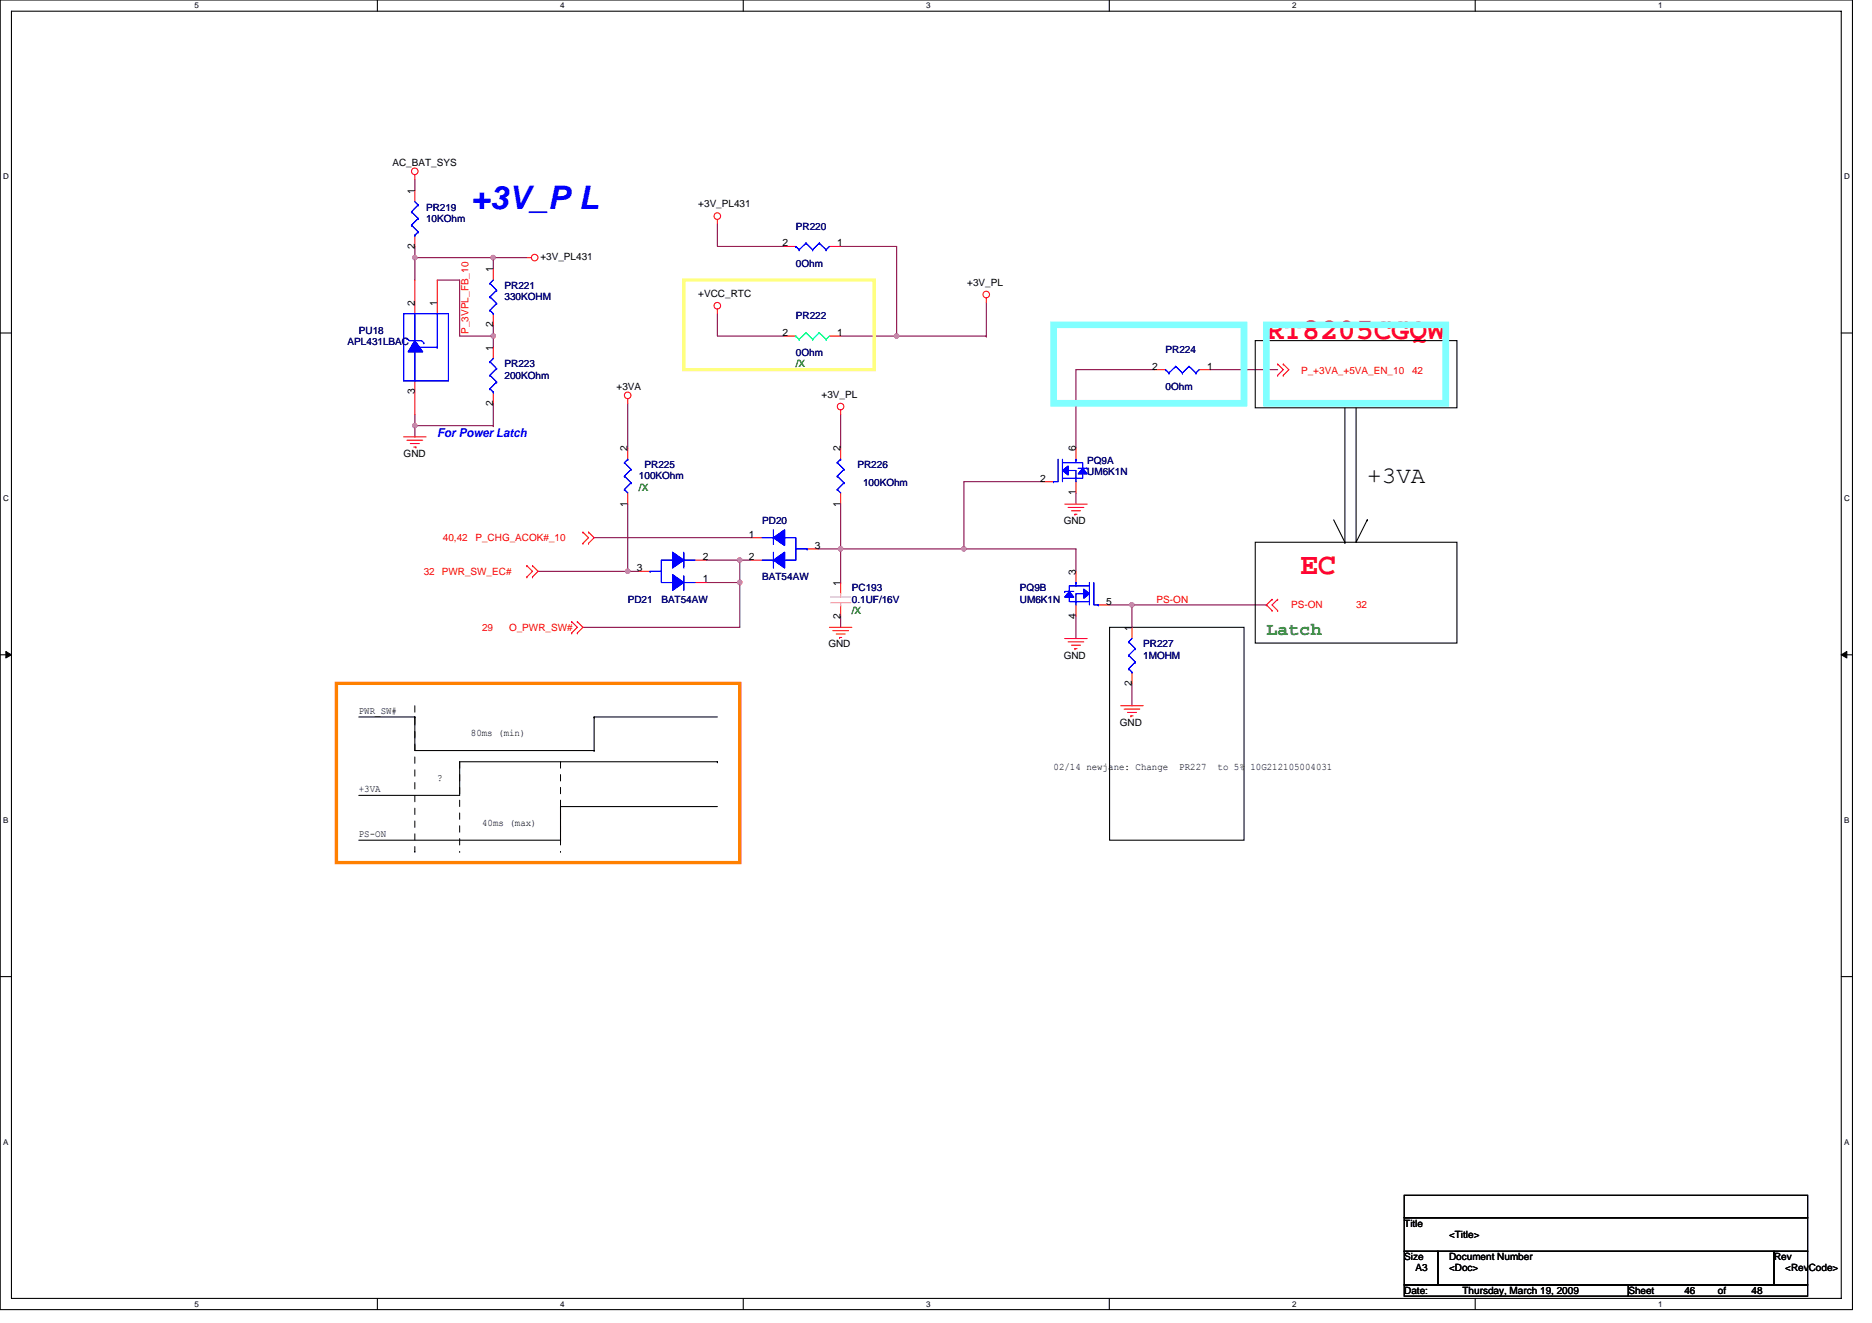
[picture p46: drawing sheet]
<svg xmlns="http://www.w3.org/2000/svg" width="297mm" height="210mm" viewBox="0 0 297 210" stroke-linecap="round" stroke-linejoin="round" font-family="sans-serif">
<defs><g id="words">
<text font-size="5.1" fill="#00f" x="74.7" y="33.2">+3V_P L</text>
<g font-size="4.8" fill="#f00">
<text x="201" y="53.8">RT8205CGQW</text>
<text x="206.3" y="91.1">EC</text>
</g>
<text font-size="3.7" x="217" y="76.6">+3VA</text>
<text font-size="2.8" fill="#008000" x="201" y="100.9">Latch</text>
<text font-size="1.9" fill="#00f" x="69.4" y="69.4">For Power Latch</text>
<g font-size="1.6">
<text x="62.3" y="26.3">AC_BAT_SYS</text>
<text x="65.8" y="30.8" transform="rotate(-90 65.8 30.8)">1</text>
<text x="110.8" y="32.9">+3V_PL431</text>
<text x="65.8" y="39.5" transform="rotate(-90 65.8 39.5)">2</text>
<text x="85.7" y="41.3">+3V_PL431</text>
<text x="124.1" y="39.1">2</text>
<text x="132.9" y="39.1">1</text>
<text x="78.2" y="43.2" transform="rotate(-90 78.2 43.2)">1</text>
<text x="110.8" y="47.1">+VCC_RTC</text>
<text x="153.5" y="45.3">+3V_PL</text>
<text x="65.8" y="48.5" transform="rotate(-90 65.8 48.5)">2</text>
<text x="69.4" y="48.5" transform="rotate(-90 69.4 48.5)">1</text>
<text x="78.2" y="51.9" transform="rotate(-90 78.2 51.9)">2</text>
<text x="124.1" y="53.3">2</text>
<text x="132.9" y="53.3">1</text>
<text x="78.2" y="55.6" transform="rotate(-90 78.2 55.6)">1</text>
<text x="182.8" y="58.7">2</text>
<text x="191.5" y="58.7">1</text>
<text x="65.8" y="62.6" transform="rotate(-90 65.8 62.6)">3</text>
<text x="78.2" y="64.4" transform="rotate(-90 78.2 64.4)">2</text>
<text x="97.8" y="61.9">+3VA</text>
<text x="130.4" y="63.1">+3V_PL</text>
<text x="99.6" y="71.6" transform="rotate(-90 99.6 71.6)">2</text>
<text x="133.4" y="71.6" transform="rotate(-90 133.4 71.6)">2</text>
<text x="170.7" y="71.6" transform="rotate(-90 170.7 71.6)">6</text>
<text x="64" y="72.5">GND</text>
<text x="165" y="76.4">2</text>
<text x="99.6" y="80.4" transform="rotate(-90 99.6 80.4)">1</text>
<text x="133.4" y="80.4" transform="rotate(-90 133.4 80.4)">1</text>
<text x="168.8" y="83.2">GND</text>
<text x="170.7" y="78.6" transform="rotate(-90 170.7 78.6)">1</text>
<text x="111.5" y="88.9">2</text>
<text x="118.8" y="85.3">1</text>
<text x="118.8" y="88.9">2</text>
<text x="129.3" y="87.1">3</text>
<text x="101" y="90.7">3</text>
<text x="111.5" y="92.4">1</text>
<text x="133.4" y="93" transform="rotate(-90 133.4 93)">1</text>
<text x="170.7" y="91.2" transform="rotate(-90 170.7 91.2)">3</text>
<text x="175.5" y="96">5</text>
<text x="133.4" y="98.2" transform="rotate(-90 133.4 98.2)">2</text>
<text x="170.7" y="98.2" transform="rotate(-90 170.7 98.2)">4</text>
<text x="179.6" y="100.1" transform="rotate(-90 179.6 100.1)">1</text>
<text x="131.4" y="102.8">GND</text>
<text x="168.8" y="104.5">GND</text>
<text x="56.9" y="113.3">PWR_SW#</text>
<text x="179.6" y="108.8" transform="rotate(-90 179.6 108.8)">2</text>
<text x="74.7" y="116.8">80ms (min)</text>
<text x="177.7" y="115.2">GND</text>
<text x="56.9" y="125.7">+3VA</text>
<text x="69.4" y="123.9">?</text>
<text x="167.2" y="122.2">02/14 newjane: Change</text>
<text x="187.1" y="122.2">PR227</text>
<text x="193.2" y="122.2">to 5% 10G212105004031</text>
<text x="76.5" y="131">40ms (max)</text>
<text x="56.9" y="132.8">PS-ON</text>
<text x="222.8" y="194.7">Title</text>
<text x="229.9" y="196.5">&lt;Title&gt;</text>
<text x="222.8" y="200">Size</text>
<text x="224.6" y="201.8">A3</text>
<text x="229.9" y="200">Document Number</text>
<text x="229.9" y="201.8">&lt;Doc&gt;</text>
<text x="281.5" y="200">Rev</text>
<text x="283.3" y="201.8">&lt;RevCode&gt;</text>
<text x="222.8" y="205.4">Date:</text>
<text x="232.1" y="205.4">Thursday, March 19, 2009</text>
<text x="258.4" y="205.4">Sheet</text>
<text x="267.3" y="205.4">46</text>
<text x="272.6" y="205.4">of</text>
<text x="277.9" y="205.4">48</text>
</g>
<g font-size="1.6" fill="#000080">
<text x="67.6" y="33.4">PR219</text>
<text x="67.6" y="35.2">10KOhm</text>
<text x="126.3" y="36.4">PR220</text>
<text x="80" y="45.9">PR221</text>
<text x="80" y="47.6">330KOHM</text>
<text x="126.3" y="42.3">0Ohm</text>
<text x="56.9" y="53">PU18</text>
<text x="126.3" y="50.7">PR222</text>
<text x="55.2" y="54.8">APL431LBAC</text>
<text x="80" y="58.3">PR223</text>
<text x="126.3" y="56.5">0Ohm</text>
<text x="185" y="56">PR224</text>
<text x="80" y="60.1">200KOhm</text>
<text x="185" y="61.9">0Ohm</text>
<text x="101.4" y="76.1">100KOhm</text>
<text x="102.3" y="74.3">PR225</text>
<text x="136.1" y="74.3">PR226</text>
<text x="136.9" y="77.2">100KOhm</text>
<text x="172.5" y="73.6">PQ9A</text>
<text x="172.5" y="75.4">UM6K1N</text>
<text x="120.9" y="83.2">PD20</text>
<text x="99.6" y="95.7">PD21</text>
<text x="104.9" y="95.7">BAT54AW</text>
<text x="120.9" y="92.1">BAT54AW</text>
<text x="135.2" y="93.9">PC193</text>
<text x="135.2" y="95.7">0.1UF/16V</text>
<text x="161.8" y="93.9">PQ9B</text>
<text x="161.8" y="95.7">UM6K1N</text>
<text x="181.4" y="102.8">PR227</text>
<text x="181.4" y="104.5">1MOHM</text>
</g>
<g font-size="1.6" fill="#f00">
<text x="74.4" y="53" transform="rotate(-90 74.4 53)">P_3VPL_FB_10</text>
<text x="206.5" y="59.4">P_+3VA_+5VA_EN_10</text>
<text x="224.1" y="59.4">42</text>
<text x="70.3" y="85.9">40,42</text>
<text x="75.4" y="85.9">P_CHG_ACOK#_10</text>
<text x="67.2" y="91.2">32 PWR_SW_EC#</text>
<text x="183.5" y="95.7">PS-ON</text>
<text x="76.5" y="100.1">29</text>
<text x="80.8" y="100.1">O_PWR_SW#</text>
<text x="204.9" y="96.5">PS-ON</text>
<text x="215.2" y="96.5">32</text>
</g>
<g font-size="1.6" fill="#008000">
<text x="126.3" y="58.3">/X</text>
<text x="101.4" y="77.9">/X</text>
<text x="135.2" y="97.4">/X</text>
</g>
<g font-size="1.3">
<text x="30.8" y="1.3">5</text>
<text x="88.9" y="1.3">4</text>
<text x="147" y="1.3">3</text>
<text x="205" y="1.3">2</text>
<text x="263.1" y="1.3">1</text>
<text x=".5" y="28.4">D</text>
<text x="292.6" y="28.4">D</text>
<text x=".5" y="79.5">C</text>
<text x="292.6" y="79.5">C</text>
<text x=".5" y="130.6">B</text>
<text x="292.6" y="130.6">B</text>
<text x=".5" y="181.7">A</text>
<text x="292.6" y="181.7">A</text>
<text x="30.8" y="207.4">5</text>
<text x="88.9" y="207.4">4</text>
<text x="147" y="207.4">3</text>
<text x="205" y="207.4">2</text>
<text x="263.1" y="207.4">1</text>
</g>
</g></defs>
<path d="M0 0h293.9v207.9h-293.9zM1.8 1.8h290.4v204.3h-290.4z" fill="none" stroke="#000" stroke-width=".17"/>
<g fill="#fff">
<path d="M30.8 .2h.7v1.4h-.7z"/>
<path d="M30.8 206.3h.7v1.4h-.7z"/>
</g>
<path d="M59.9 0v1.8M59.9 206.1v1.8" fill="none" stroke="#000" stroke-width=".17"/>
<g fill="#fff">
<path d="M88.9 .2h.7v1.4h-.7z"/>
<path d="M88.9 206.3h.7v1.4h-.7z"/>
</g>
<path d="M117.9 0v1.8M117.9 206.1v1.8" fill="none" stroke="#000" stroke-width=".17"/>
<g fill="#fff">
<path d="M147 .2h.7v1.4h-.7z"/>
<path d="M147 206.3h.7v1.4h-.7z"/>
</g>
<path d="M176 0v1.8M176 206.1v1.8" fill="none" stroke="#000" stroke-width=".17"/>
<g fill="#fff">
<path d="M205 .2h.7v1.4h-.7z"/>
<path d="M205 206.3h.7v1.4h-.7z"/>
</g>
<path d="M234.1 0v1.8M234.1 206.1v1.8" fill="none" stroke="#000" stroke-width=".17"/>
<g fill="#fff">
<path d="M263.1 .2h.7v1.4h-.7z"/>
<path d="M263.1 206.3h.7v1.4h-.7z"/>
<path d="M.5 27.3h.9v1.4h-.9z"/>
<path d="M292.6 27.3h.9v1.4h-.9z"/>
<path d="M.5 78.4h.9v1.4h-.9z"/>
<path d="M292.6 78.4h.9v1.4h-.9z"/>
</g>
<path d="M0 52.9h1.8M292.2 52.9h1.7" fill="none" stroke="#000" stroke-width=".17"/>
<g fill="#fff">
<path d="M.5 129.5h.8v1.4h-.8z"/>
<path d="M292.6 129.5h.9v1.4h-.9z"/>
</g>
<path d="M0 103.9h1.8M292.2 103.9h1.7" fill="none" stroke="#000" stroke-width=".17"/>
<path d="M.9 103.4l.9 .5-.9 .5zM292.2 103.9l.8-.5v1z" fill="#000" stroke="#000" stroke-width=".16"/>
<g fill="#fff">
<path d="M.5 180.5h.8v1.4h-.8z"/>
<path d="M292.6 180.5h.9v1.4h-.9z"/>
</g>
<g fill="none" stroke="#000" stroke-width=".17">
<path d="M199.2 54.1h32v10.6h-32zM213.4 64.7v21.4M215.2 64.7v21.4l1.8-3.6M176.1 99.6h21.3v33.7h-21.3zM199.2 86.1h32v16h-32zM211.6 82.5l1.8 3.6M213.4 86.1h.1M217 82.5h.1M56.9 113.8h8.9M65.8 113.8h.1M65.8 113.8v5.3h28.5M94.3 113.8h.1"/>
<path d="M94.3 113.8h19.5M94.3 119.1h.1M94.3 113.8v5.3M56.9 133.3h32M88.9 133.3h.1M113.8 120.9h-40.9v5.3h-16M113.8 128h-24.9v5.3M113.8 120.9h.1M0 155h1.8M292.2 155h1.7M222.8 189.7h64v3.6h-64zM222.8 193.3h64v5.3h-64z"/>
<path d="M222.8 198.6h5.4v5.3h-5.4zM228.2 198.6h53.3v5.3h-53.3zM281.5 198.6h5.3v5.3h-5.3zM222.8 203.9h35.6v1.8h-35.6zM258.4 203.9h28.4v1.8h-28.4z"/>
</g>
<g fill="none" stroke="#800040" stroke-width=".17">
<path d="M65.8 28.4v1.8M65.8 39.1v1.8M113.8 35.6v3.5h10.7M133.4 39.1h8.9v14.2M65.8 40.9v3.5M65.8 40.9h12.5M69.4 44.4h3.5v8.9h5.4M78.3 40.9h.1M78.3 53.3h.1M78.3 40.9v1.8M78.3 40.9h5.3M78.3 55.1h.1"/>
<path d="M78.3 51.6v3.5M113.8 49.8v3.5h10.7M133.4 53.3h8.9M142.3 53.3h14.2M156.5 48v5.3M156.5 53.3h.1M183.2 58.7h-12.5v12.4M192.1 58.7h10.6M65.8 65.8v1.8M65.8 67.6v1.7M65.8 67.6h12.5M78.3 67.6h.1"/>
<path d="M78.3 64v3.6M99.6 64v7.1M133.4 65.8v5.3M165.4 76.5h-12.5v10.6h17.8v3.6M170.7 78.2v1.8M85.4 90.7h14.2M94.3 85.3h24.9M99.6 80v10.7M99.6 90.7h1.8M99.6 90.7h.1M112.1 92.5h5.3M112.1 88.9h5.3"/>
<path d="M117.4 88.9h1.8M117.4 92.5h.1M117.4 92.5v7.1h-24.9M117.4 88.9v3.6M129.8 87.1h23.1M133.4 97.8v1.8M133.4 87.1h.1M133.4 80v12.5M133.4 92.5h.1M152.9 87.1h.1M170.7 97.8v3.5M176.1 96h24.9"/>
<path d="M179.6 96h.1M179.6 96v3.6M201 96h.1M179.6 108.5v3.5"/>
</g>
<g fill="#f0f" stroke="#f0f" stroke-width=".17">
<circle cx="179.6" cy="96" r=".35"/>
<circle cx="117.4" cy="88.9" r=".35"/>
<circle cx="117.4" cy="92.4" r=".35"/>
<circle cx="65.8" cy="40.9" r=".35"/>
<circle cx="78.3" cy="40.9" r=".35"/>
<circle cx="65.8" cy="67.6" r=".35"/>
<circle cx="152.9" cy="87.1" r=".35"/>
<circle cx="133.4" cy="87.1" r=".35"/>
<circle cx="78.3" cy="53.3" r=".35"/>
<circle cx="142.3" cy="53.3" r=".35"/>
<circle cx="99.6" cy="90.7" r=".35"/>
</g>
<g fill="none" stroke="#f00" stroke-width=".17">
<path d="M65.8 27.7v.7M65.8 30.2v1.8M65.8 37.3v1.8M113.8 34.8v.8M124.5 39.1h1.8M131.6 39.1h1.8M65.8 44.4v5.4M69.4 44.4v5.4M78.3 42.7v1.7M78.3 49.8v1.8M78.3 55.1v1.8M83.6 40.9h.7"/>
<path d="M113.8 49.1v.7M124.5 53.3h1.8M131.6 53.3h1.8M156.5 47.3v.7M183.2 58.7h1.8M190.3 58.7h1.8M202.7 57.8h.1M202.7 59.6h.1M202.7 57.8l.9 .9-.9 .9M203.6 57.8h.1M203.6 59.6h.1M203.6 57.8l.9 .9-.9 .9"/>
<path d="M64 69.3h3.6M64.6 69.9h2.5M65.1 70.4h1.4M65.7 71h.3M65.8 60.5v5.3M66 71h.1M78.3 62.2v1.8M99.6 63.3v.7M99.6 71.1v1.8M99.6 78.2v1.8M133.4 65.1v.7M133.4 71.1v1.8"/>
<path d="M133.4 78.2v1.8M165.4 76.5h1.8M170.7 71.1v1.8M170.7 76.5v1.7M83.6 91.6h.1M83.6 89.8h.1M83.6 89.8l.9 .9-.9 .9M84.5 89.8h.1M84.5 91.6h.1M84.5 89.8l.9 .9-.9 .9M90.7 98.7h.1M90.7 98.7l.9 .9-.9 .9"/>
<path d="M91.6 98.7h.1M91.6 98.7l.9 .9-.9 .9M92.5 86.2h.1M92.5 84.5h.1M92.5 84.5l.9 .8-.9 .9M93.4 84.5h.1M93.4 86.2h.1M93.4 84.5l.9 .8-.9 .9M101.4 90.7h1.8M110.3 88.9h1.8M110.3 92.5h1.8M119.2 85.3h1.7"/>
<path d="M119.2 88.9h1.7M128.1 87.1h1.7M131.6 99.6h3.6M133.4 92.5v1.7M133.4 96v1.8M168.9 80h3.6M169.5 80.5h2.5M170 81.1h1.4M170.6 81.6h.1M170.6 81.6h.3M170.7 90.7v1.8M170.7 96v1.8"/>
<path d="M174.3 96h1.8M179.6 99.6v1.7M201.8 95.1h.1M201.8 96.9h.1M201.8 95.1l-.8 .9 .8 .9M202.7 96.9h.1M202.7 95.1h.1M202.7 95.1l-.9 .9 .9 .9M90.7 100.5h.1M91.6 100.5h.1M132.1 100.1h2.5M132.7 100.6h1.4"/>
<path d="M133.2 101.2h.1M133.2 101.2h.4M168.9 101.3h3.6M169.5 101.9h2.5M170 102.4h1.4M170.6 103h.1M170.6 103h.3M177.8 112h3.6M178.4 112.5h2.5M178.9 113.1h1.4M179.4 113.6h.1M179.4 113.6h.4"/>
<path d="M179.6 106.7v1.8"/>
<circle cx="65.8" cy="27.2" r=".52"/>
<circle cx="113.8" cy="34.3" r=".52"/>
<circle cx="84.8" cy="40.9" r=".52"/>
<circle cx="113.8" cy="48.5" r=".52"/>
<circle cx="156.5" cy="46.7" r=".52"/>
<circle cx="99.6" cy="62.7" r=".52"/>
<circle cx="133.4" cy="64.5" r=".52"/>
</g>
<path d="M65.8 112v23.1M65.8 135.1h.1M72.9 120.9v14.2M72.9 135.1h.1M88.9 120.9v14.2M88.9 135.1h.1" fill="none" stroke="#000" stroke-width=".16" stroke-dasharray="1 1 1 1 1 1 1 1"/>
<path d="M108.5 44.5h30.2v14.2h-30.2z" fill="none" stroke="#ffff80" stroke-width=".53"/>
<path d="M53.4 108.5h64v28.4h-64z" fill="none" stroke="#ff8000" stroke-width=".53"/>
<path d="M167.2 51.6h30.2v12.4h-30.2zM201 51.6h28.4v12.4h-28.4z" fill="none" stroke="#80ffff" stroke-width="1.1"/>
<g fill="none" stroke="#00f" stroke-width=".17">
<path d="M65.3 35.7h.1M65.3 33.6h.1M65.3 35.7l1.1 1.1M65.3 33.6l1.1 1.1M65.8 37.3h.1M65.8 32l.6 .5M66.4 36.8h.1M66.4 32.5h.1M66.4 34.7h.1M66.4 36.8l-.6 .5M66.4 34.7l-1.1 1M66.4 32.5l-1.1 1.1"/>
<path d="M126.3 39.1h.1M126.3 39.1l.5 .5M126.8 39.6h.1M127.9 38.6h.1M127.9 38.6l1 1M127.9 38.6l-1.1 1M128.9 39.6h.1M130 38.6h.1M130 38.6l1.1 1M130 38.6l-1.1 1M131.1 39.6h.1M131.6 39.1l-.5 .5"/>
<path d="M64 49.8h7.2v10.7h-7.2zM64.6 53.7l.3 .4h2l.3 .3M64.6 53.7h.1M65.8 55.8v4.7M65.8 54.1h.1M65.8 49.8v4.3M66.5 55.1h2.9M67.2 54.4h.1M69.4 55.1h.1M69.4 49.8v5.3M77.7 49.3h.1M77.7 45h.1"/>
<path d="M77.7 47.1h.1M77.7 57.4h.1M77.7 59.6h.1M77.7 49.3l.6 .5M77.7 47.1l1.1 1.1M77.7 45l1.1 1.1M77.7 59.6l1.1 1M77.7 57.4l1.1 1.1M78.3 49.8h.1M78.3 44.4l-.6 .6M78.3 56.9l-.6 .5M78.8 48.2h.1"/>
<path d="M78.8 46.1h.1M78.8 58.5h.1M78.8 48.2l-1.1 1.1M78.8 46.1l-1.1 1M78.8 58.5l-1.1 1.1M185 58.7h.1M185 58.7l.5 .5M185.5 59.2h.1M186.6 58.1h.1M186.6 58.1l1 1.1M186.6 58.1l-1.1 1.1M187.6 59.2h.1"/>
<path d="M188.7 58.1h.1M188.7 58.1l1.1 1.1M188.7 58.1l-1.1 1.1M189.8 59.2h.1M190.3 58.7l-.5 .5M77.7 61.7h.1M77.7 61.7l.6 .5M78.3 62.2h.1M78.8 60.6h.1M78.8 60.6l-1.1 1.1M99.1 73.4h.1M99.1 77.7h.1"/>
<path d="M99.1 75.6h.1M99.1 73.4l1 1.1M99.1 77.7l.5 .5M99.1 75.6l1 1M99.6 72.9h.1M99.6 72.9l-.5 .5M100.1 74.5h.1M100.1 76.6h.1M100.1 74.5l-1 1.1M100.1 76.6l-1 1.1M132.9 73.4h.1M132.9 77.7h.1"/>
<path d="M132.9 75.6h.1M132.9 73.4l1 1.1M132.9 77.7l.5 .5M132.9 75.6l1 1M133.4 72.9h.1M133.4 72.9l-.5 .5M133.9 74.5h.1M133.9 76.6h.1M133.9 74.5l-1 1.1M133.9 76.6l-1 1.1M167.2 76.5h.1M167.9 72.9v3.6h-.7"/>
<path d="M168.6 72.9v3.6M168.6 73.4h2.1M169.5 74.7h1.2v1.8M170.7 72.9h.1M170.7 73.4h1.1v.9M170.7 72.9v.5M171.1 74.3h1.4M171.8 75.2v.7h-3.2M172.5 74.3h.1M103.2 90.7h.1M103.2 90.7h1.7M106.7 88.9h-1.8v3.6h1.8"/>
<path d="M108.5 91.4v2.3M108.5 88.9h.1M108.5 87.7v2.4M108.5 92.5h1.8M108.5 88.9h1.8M120.9 85.3h1.8M120.9 88.9h1.8M122.7 84.1v2.3M122.7 88.9h.1M122.7 87.7v2.4M124.5 85.3h1.8v3.6h-1.8M126.3 87.1h1.8"/>
<path d="M128.1 87.1h.1M168.9 93.9h.1M168.9 93.9h1.5M169.7 94.8v.7h3.2M170.7 93h2.2M170.7 92.5h.1M170.7 93h-1v.9M170.7 92.5v.5M172 94.2h-1.3v1.8M172.9 92.5v3.5M173.6 92.5v3.5h.7M174.3 96h.1"/>
<path d="M179.1 106.2h.1M179.1 101.9h.1M179.1 104h.1M179.1 106.2l.5 .5M179.1 104l1 1.1M179.1 101.9l1 1.1M179.6 106.7h.1M179.6 101.3l-.5 .6M180.1 105.1h.1M180.1 103h.1M180.1 105.1l-1 1.1M180.1 103l-1 1"/>
</g>
<path d="M126.3 53.3h.1M126.3 53.3l.5 .6M126.8 53.9h.1M127.9 52.8h.1M127.9 52.8l1 1.1M127.9 52.8l-1.1 1.1M128.9 53.9h.1M130 52.8h.1M130 52.8l1.1 1.1M130 52.8l-1.1 1.1M131.1 53.9h.1M131.6 53.3l-.5 .6" fill="none" stroke="#00ff80" stroke-width=".17"/>
<g fill="#00f" stroke="#00f" stroke-width=".17">
<path d="M122.7 85.3l1.8-1.2v2.5z" fill-rule="evenodd"/>
<path d="M122.7 88.9l1.8-1.2v2.4z" fill-rule="evenodd"/>
<path d="M122.7 85.3l1.8-1.2v2.5z" fill-rule="evenodd"/>
<path d="M122.7 88.9l1.8-1.2v2.4z" fill-rule="evenodd"/>
<path d="M106.7 91.2l1.8 1.3-1.8 1.2z" fill-rule="evenodd"/>
<path d="M106.7 87.7l1.8 1.2-1.8 1.2z" fill-rule="evenodd"/>
<path d="M106.7 91.2l1.8 1.3-1.8 1.2z" fill-rule="evenodd"/>
<path d="M106.7 87.7l1.8 1.2-1.8 1.2z" fill-rule="evenodd"/>
<path d="M65.8 54.1l1.3 1.7h-2.3z" fill-rule="evenodd"/>
<path d="M65.8 54.1l1.3 1.7h-2.3z" fill-rule="evenodd"/>
<path d="M172 93.5l.9 .7-.9 .8z" fill-rule="evenodd"/>
<path d="M169.7 93.9l.7 .9h-1.5z" fill-rule="evenodd"/>
<path d="M172 93.5l.9 .7-.9 .8z" fill-rule="evenodd"/>
<path d="M169.7 93.9l.7 .9h-1.5z" fill-rule="evenodd"/>
<path d="M168.6 74.7l.9-.7v1.4z" fill-rule="evenodd"/>
<path d="M171.8 74.3l.7 .9h-1.4z" fill-rule="evenodd"/>
<path d="M168.6 74.7l.9-.7v1.4z" fill-rule="evenodd"/>
<path d="M171.8 74.3l.7 .9h-1.4z" fill-rule="evenodd"/>
</g>
<path d="M131.8 94.8h3.2M131.8 95.7h3.2M133.4 94.2v.6M133.4 96h.1M133.4 95.7v.3" fill="none" stroke="#ff80ff" stroke-width=".17"/>
<use href="#words"/>
</svg>
